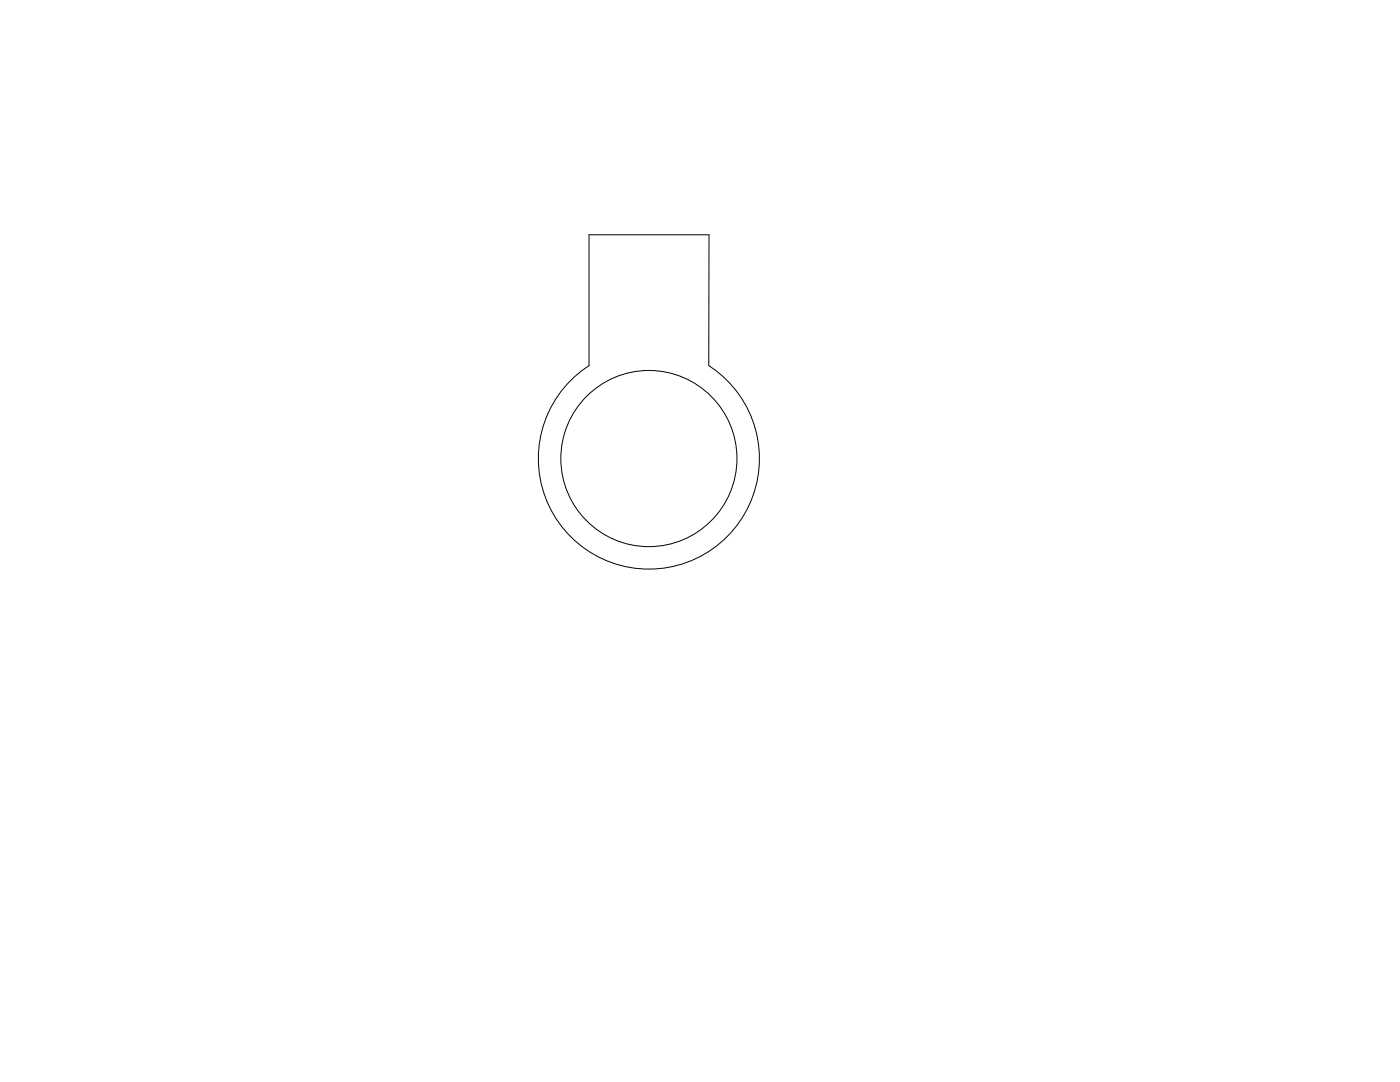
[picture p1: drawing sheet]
<svg xmlns="http://www.w3.org/2000/svg" width="279mm" height="216mm" viewBox="0 0 279 216" stroke-linecap="round" stroke-linejoin="round" font-family="sans-serif">
<g fill="none" stroke="#000" stroke-width=".2">
<path d="M117.5 46.9h24v26.1a22.1 22.1 0 0 1 4.7 33 22.1 22.1 0 0 1-33.4 0 22.1 22.1 0 0 1 4.7-33z"/>
<circle cx="129.5" cy="91.5" r="17.6"/>
</g>
</svg>
